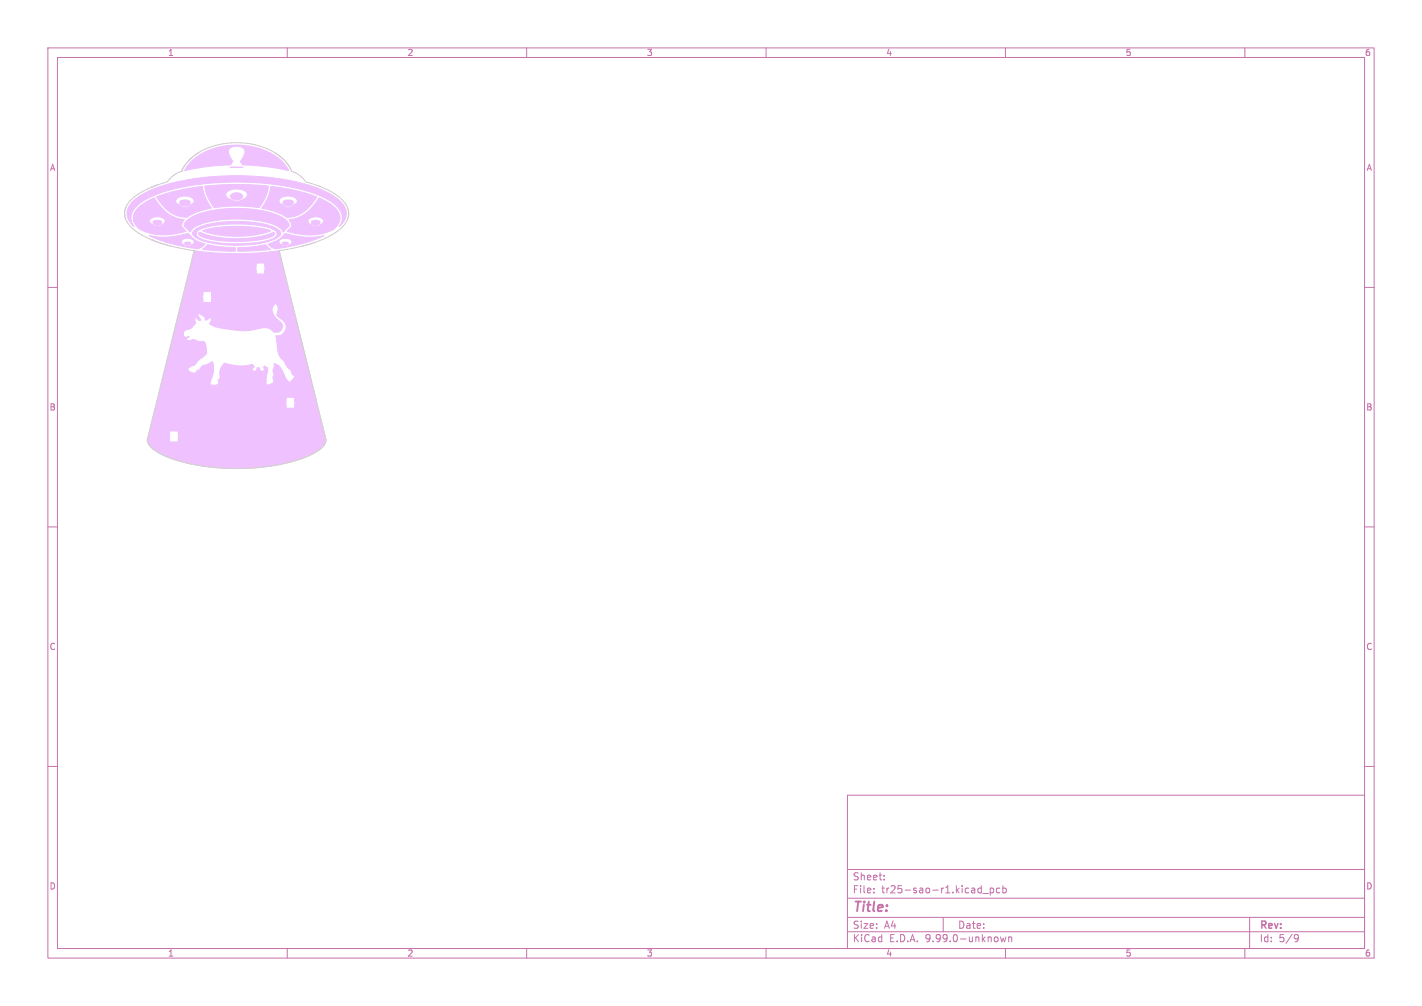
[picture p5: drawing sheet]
<svg xmlns="http://www.w3.org/2000/svg" width="297mm" height="210mm" viewBox="0 0 297 210" stroke-linecap="round" stroke-linejoin="round" font-family="sans-serif">
<defs><g id="words">
<text font-size="2.8" fill="#c872ab" x="178" y="190.9">Title:</text>
<g font-size="2.1" fill="#c872ab">
<text x="178" y="184">Sheet:</text>
<text x="178" y="186.7">File:</text>
<text x="184.1" y="186.7">tr25-sao-r1.kicad_pcb</text>
<text x="178" y="196.9">KiCad</text>
<text x="178" y="194.1">Size:</text>
<text x="184.7" y="194.1">A4</text>
<text x="185.7" y="196.9">E.D.A.</text>
<text x="193.3" y="196.9">9.99.0-unknown</text>
<text x="200" y="194.1">Date:</text>
<text x="263" y="194.3">Rev:</text>
<text x="263" y="196.9">Id:</text>
<text x="267.1" y="196.9">5/9</text>
</g>
<g font-size="1.8" fill="#c872ab">
<text x="35" y="11.9">1</text>
<text x="85" y="11.9">2</text>
<text x="135" y="11.9">3</text>
<text x="185" y="11.9">4</text>
<text x="235" y="11.9">5</text>
<text x="285" y="11.9">6</text>
<text x="10.3" y="35.9">A</text>
<text x="285.4" y="35.9">A</text>
<text x="10.3" y="85.9">B</text>
<text x="285.3" y="85.9">B</text>
<text x="10.3" y="135.9">C</text>
<text x="285.3" y="135.9">C</text>
<text x="10.3" y="185.9">D</text>
<text x="285.3" y="185.9">D</text>
<text x="35" y="199.9">1</text>
<text x="85" y="199.9">2</text>
<text x="135" y="199.9">3</text>
<text x="185" y="199.9">4</text>
<text x="235" y="199.9">5</text>
<text x="285" y="199.9">6</text>
</g>
</g></defs>
<g fill="none" stroke="#c872ab" stroke-width=".21">
<path d="M10 10h277v190h-277zM12 12h273v186h-273zM60 10v2M110 10v2M160 10v2M210 10v2M260 10v2M10 60h2M285 60h2M10 110h2M285 110h2M10 160h2"/>
<path d="M177 166h108v32h-108zM285 160h2M60 198v2M110 198v2M160 198v2M177 194.5h108M177 191.5h108M177 187.5h108M177 181.5h108M182.5 186.3v.1M182.5 185.5v.1M184.7 183.6v.1"/>
<path d="M184.7 182.8v.1M197 191.5v3M204.8 185.4l.2 .1M205 184.9v1.5M205 186.3l-.2 .1M205.3 186.5h1.2M206.8 185.4v1.5M206.8 185.5l.4-.1 .3 .3-.1 .6h-.6M208.8 185.5l-.4-.1-.3 .3 .1 .6h.6M209 195.6l.2 1 .3-.7 .3 .7 .3-1M209.5 185.5l.4-.1 .3 .3-.2 .6h-.5M209.5 184.9v1.5"/>
<path d="M210 198v2M210.7 195.6v1M210.7 195.7l.2-.1 .3 .1 .1 .9M260 198v2M261 191.5v6.5M270.6 195.1l.5 .1a.99 .99 0 0 1-.4 1.4h-.2M271.2 195.7l-.3 .3h-.3"/>
</g>
<g fill="#efc1ff" stroke="#efc1ff" stroke-width=".21">
<path d="M40.6 52.3l4.1 .5 4.4 .2 4.6-.2 4.1-.4a.35 .35 0 0 1 .3-.1 .35 .35 0 0 1 .3 .3l9.7 39.3a5.1 5.1 0 0 1-3.4 3.2 42.7 42.7 0 0 1-16.2 2.7h-.2a36.9 36.9 0 0 1-15-3.2l-1.7-1.2-.8-1.1h6.5v-2.3h-1.9v2.3h-4.6v-.5l1.6-6.6h29.2v-2.3h-1.9v2.3h-27.3l3.8-15.4 2.1 .1a.68 .68 0 0 0 .5 .5 .68 .68 0 0 0 .7-.2v.1a.45 .45 0 0 0-.4 .2 .45 .45 0 0 0 0 .5l.5 .1 .9-.2 1.4 .4a.84 .84 0 0 1 .9 .1 .84 .84 0 0 1 .2 .9l.1 .8a.81 .81 0 0 1-.5 1.2l-1.4 1.2a2.13 2.13 0 0 1-1.4 1.1l-.3 .1a.38 .38 0 0 0-.3 .4 .38 .38 0 0 0 .3 .4l.3 .2a.9 .9 0 0 0 1.3-.1l.1-.3a.37 .37 0 0 0 .4 0 .37 .37 0 0 0 .2-.4 1.76 1.76 0 0 1 1.6-.8l.6-.4a.32 .32 0 0 1 .4-.1 .32 .32 0 0 1 .1 .4l.1 1.7-.5 1.5a.95 .95 0 0 0-.2 1.1l1.2 .1a.5 .5 0 0 0 .6-.4 .77 .77 0 0 1 .3-1.1l-.1-1.2 .3-.9 .7-1 .5 .1a8.4 8.4 0 0 0 5.2 .1l.3 .3a.22 .22 0 0 1 .2 .3 .22 .22 0 0 1-.2 .2 .46 .46 0 0 0 .3 .7 .46 .46 0 0 0 .5-.6v-.2l.5 .1a.5 .5 0 0 0 .2 .6 .5 .5 0 0 0 .7-.1 .5 .5 0 0 0-.1-.7 .34 .34 0 0 1 .4-.2 .34 .34 0 0 1 .3 .3l.2 .1v.4l-.3 1.4v1.6a1.41 1.41 0 0 0 1.6-.6v-.2a1.04 1.04 0 0 1 0-1.1l-.2-1 .3-1.4a2.83 2.83 0 0 1 2 2.2 2.12 2.12 0 0 0 1.2 1.7l.3-.2a1.18 1.18 0 0 0 .7-1.1l-.6-.6a1.82 1.82 0 0 0-1-1.4l-.7-1.2a4 4 0 0 1-1.4-3.6l-.2-1.6a1.92 1.92 0 0 0 2.1-1.5 1.92 1.92 0 0 0-1.3-2.2l-.1-.1a.75 .75 0 0 1-.3-1.2 1.58 1.58 0 0 0-.4-1.8l-.4 .4a2.18 2.18 0 0 0 .9 3.1l.3 .3a1.24 1.24 0 0 1 .5 1.5 1.24 1.24 0 0 1-1.4 .7h-.3l-.3-.2a3.2 3.2 0 0 0-3.4-.4l-.6 .1a18.2 18.2 0 0 1-8.9-1.1l-.2-.2a.75 .75 0 0 0 .1-1.2l-1 .6a2.29 2.29 0 0 0-1.3-1.5 .74 .74 0 0 0 .2 1.2l.1 .2a.85 .85 0 0 1-.9-.7l-.3 .7a.91 .91 0 0 1-.4 1.3l-.4 .4-.5 .2a1 1 0 0 0-1.1 1.1h-2.1l1.7-6.6h6.3v-2.3h-1.9v2.3h-4.4l1.4-6h16.1v-2.3h-1.9v2.3h-14.2z"/>
<path d="M42.3 52l1.1-.9 2.7 .4 3.1 .2v.8l-3.9-.2z"/>
<path d="M49.6 51.7l2.8-.1 2.6-.4a.86 .86 0 0 1 1 .5l.5 .4-6.9 .4z"/>
<path d="M56 50.9l1.2-.4h1l.2 .4 1 .6 .5-.1 .5-.3a.66 .66 0 0 0 .6-.8 .66 .66 0 0 0-.8-.5 1.42 1.42 0 0 0-2 .7h-1l1.1-.5 .9-.9a.6 .6 0 0 1 1-.2l3.8 .6h1.7l2-.3-.2 .1a35.1 35.1 0 0 1-9.8 2.6l-.8-.2z"/>
<path d="M31.1 49.2l2.9 .3a17.2 17.2 0 0 0 5.3-.8l.2 .3a6.5 6.5 0 0 0 3.3 1.9l-.6 .6-.9 .4-3.3-.5-3.5-.9h3.3l.3 .4 .9 .6 .6-.1 .4-.3a.65 .65 0 0 0 .6-.7 .65 .65 0 0 0-.7-.6 1.57 1.57 0 0 0-2.1 .7h-3.3z"/>
<path d="M35.2 51.2l.3 .1z"/>
<path d="M63.3 51.3l.4-.1z"/>
<path d="M40.5 48.1a12.5 12.5 0 0 1 6.9-1.8 20.4 20.4 0 0 1 10.5 1.5 .98 .98 0 0 1 .7 1 .98 .98 0 0 1-.8 .9 22.1 22.1 0 0 1-9 1.5 16.2 16.2 0 0 1-8.1-1.8l-.5-.6h.8a2.26 2.26 0 0 0 2.1 1.4 27.8 27.8 0 0 0 13.9-.4 1.01 1.01 0 0 0 .9-1 1.01 1.01 0 0 0-1-1 27.7 27.7 0 0 0-14.8-.1l-.8 .5-.3 .6h-.8z"/>
<path d="M34.4 51l.5 .2z"/>
<path d="M64 51.2l.4-.2z"/>
<path d="M33.7 50.8l.5 .2z"/>
<path d="M64.7 51l.4-.2z"/>
<path d="M33.1 50.6l.5 .2z"/>
<path d="M65.3 50.8l.4-.2z"/>
<path d="M32.3 50.3l.6 .2z"/>
<path d="M31.5 50l.6 .3z"/>
<path d="M60.4 45.9a8.8 8.8 0 0 0 6.3-4.6 7.2 7.2 0 0 1 4.3 3.6 2.91 2.91 0 0 1-1.5 3.1 13.4 13.4 0 0 1-9.5 .3l.4-.4a1.02 1.02 0 0 0 .2-1.8h3.7l.1 .4 .4 .3a1.75 1.75 0 0 0 2.8-.7 1.98 1.98 0 0 0-2.3-.8l-.7 .3-.3 .5h-3.7z"/>
<path d="M28.9 43.3l1.3-1 2-1a7.9 7.9 0 0 0 6.3 4.5 1.16 1.16 0 0 0-.4 1.7l.8 .8-.5 .1a11.8 11.8 0 0 1-9.5-.8l-1-1.4h3.3l.2 .4 .4 .2a1.61 1.61 0 0 0 2.3-.1 .7 .7 0 0 0 .4-.8 .7 .7 0 0 0-.7-.5l-.9-.1a1.63 1.63 0 0 0-1.7 .9h-3.3a2.63 2.63 0 0 1 1-2.9z"/>
<path d="M39.1 46a12.4 12.4 0 0 1 6.9-2.3l2.6-.2a21.7 21.7 0 0 1 10.5 2l.9 .7a.87 .87 0 0 1 .4 .8 .87 .87 0 0 1-.6 .7l-.7 .7a2.99 2.99 0 0 0-2.3-1.7 26.4 26.4 0 0 0-15.5 .3 2.4 2.4 0 0 0-1.6 1.5l-1.3-1.4 .2-.5z"/>
<path d="M27.7 42.1l1-.9 1.7-1a38.4 38.4 0 0 1 15.5-3.4 51 51 0 0 1 21.7 3 7.8 7.8 0 0 1 4.5 3.6 3.6 3.6 0 0 1-1.2 3.9 3.2 3.2 0 0 0-1-4.6 22.8 22.8 0 0 0-10.3-3.9 58.9 58.9 0 0 0-25.9 1.4 10.6 10.6 0 0 0-5.7 3.4 2.94 2.94 0 0 0 0 3.7l-.1-.1a3.3 3.3 0 0 1-.2-5.1z"/>
<path d="M72.7 45.3v.1z"/>
<path d="M26.1 45.3v.1z"/>
<path d="M56.6 38.9a34.9 34.9 0 0 1 9.6 2.2l-.3 .4a6.9 6.9 0 0 1-6.1 3.8 12.6 12.6 0 0 0-5.1-1.8l.9-1.5h2.7l.2 .5 1.3 .8 1-.1 .5-.4a.95 .95 0 0 0 .8-1 2.58 2.58 0 0 0-3.8-.1v.3h-2.7a8.2 8.2 0 0 0 1-3.1z"/>
<path d="M32.7 41.1l.2-.1a34.9 34.9 0 0 1 9.4-2 9.4 9.4 0 0 0 1.9 4.5 13.6 13.6 0 0 0-5.2 1.8 6.6 6.6 0 0 1-5.8-3.3h3.5l.1 .4 .6 .3a1.74 1.74 0 0 0 2.6-.1 .8 .8 0 0 0 .5-.9 .8 .8 0 0 0-.8-.6 2.78 2.78 0 0 0-2.9 .6l-.1 .3h-3.5z"/>
<path d="M72.8 45.1v.1z"/>
<path d="M26.1 45.1v.1z"/>
<path d="M26 44.8l.1 .2z"/>
<path d="M72.8 44.8v.2z"/>
<path d="M26 44.6v.1z"/>
<path d="M26 44.4v.1z"/>
<path d="M72.8 44.4v.1z"/>
<path d="M26.1 44.2l-.1 .1z"/>
<path d="M72.8 44.2v.1z"/>
<path d="M26.1 43.9v.2z"/>
<path d="M72.8 43.9v.2z"/>
<path d="M26.1 43.7v.2z"/>
<path d="M72.7 43.7v.1z"/>
<path d="M26.2 43.5v.1z"/>
<path d="M26.3 43.3l-.1 .1z"/>
<path d="M42.8 38.9l6.5-.4 6.3 .3a.33 .33 0 0 1 .5 .1 .33 .33 0 0 1-.1 .4 7.7 7.7 0 0 1-2 4.1l-4.7-.4-4.5 .4a6.5 6.5 0 0 1-1.6-2.8h3.9a2.37 2.37 0 0 0 1.6 1.3 2.89 2.89 0 0 0 2.9-1.1 1.58 1.58 0 0 0-1.8-1.3 2.65 2.65 0 0 0-2.7 1v.1h-3.9z"/>
<path d="M31.5 39.1l.7-.2z"/>
<path d="M32.3 38.8l.6-.2z"/>
<path d="M38 35.5l-.1 .2z"/>
<path d="M60.8 35.5l.1 .2z"/>
<path d="M39.9 33.8a14.8 14.8 0 0 1 14.6-2.7 9 9 0 0 1 5.8 4.5 47.2 47.2 0 0 0-9.6-1.2l-.1-.1a.74 .74 0 0 1 .1-1.3 1.48 1.48 0 0 0 .1-2.1l-1.1-.4a1.8 1.8 0 0 0-2 1 4.4 4.4 0 0 0 .9 2.2l-.2 .3a.57 .57 0 0 1-.9 .4l-.1 .1a45.8 45.8 0 0 0-8.9 1.1z"/>
<path d="M38.2 35.2l-.1 .2z"/>
<path d="M60.6 35.2l.2 .2z"/>
<path d="M60.5 34.8l.1 .3z"/>
<path d="M48.1 34.9h2.6z"/>
<path d="M60.3 34.5l.1 .3z"/>
<path d="M38.6 34.6l-.1 .1z"/>
<path d="M60.1 34.3l.1 .2z"/>
<path d="M38.8 34.3l-.1 .1z"/>
<path d="M39 33.9l-.1 .2z"/>
<path d="M59.8 34l.2 .1z"/>
<path d="M39.3 33.7l-.2 .2z"/>
<path d="M59.6 33.7l.1 .2z"/>
<path d="M39.5 33.5l.1-.1-.3 .2z"/>
<path d="M59.3 33.4l.2 .2z"/>
<path d="M39.7 33.2l.2-.1-.3 .2z"/>
<path d="M59.1 33.1l.1 .2z"/>
<path d="M39.9 33l.2-.2z"/>
<path d="M58.7 32.8l.2 .2z"/>
<path d="M40.2 32.7l.2-.1z"/>
<path d="M58.4 32.6l.2 .2z"/>
<path d="M58.1 32.3l.3 .2z"/>
<path d="M40.6 32.5l.1-.1z"/>
<path d="M40.9 32.3l.2-.2z"/>
<path d="M57.8 32.1l.2 .2z"/>
<path d="M41.2 32l.2-.1z"/>
<path d="M57.4 31.9l.2 .1z"/>
<path d="M59 50.7a.81 .81 0 0 1 1.2 .2 .64 .64 0 0 1-.7 .3 .64 .64 0 0 1-.5-.5z"/>
<path d="M38.6 50.7a.75 .75 0 0 1 1.2 .2 .63 .63 0 0 1-.7 .3 .63 .63 0 0 1-.5-.5z"/>
<path d="M41.6 48.6l.1-.1a23.9 23.9 0 0 0 15.5 0l.2 .3a3.1 3.1 0 0 1-2.4 1.1l-3.4 .4-4 .1a12.2 12.2 0 0 1-6-1.4l-.1-.2z"/>
<path d="M42.3 48.2l.3-.1a27.7 27.7 0 0 1 14 .1h-.2a23 23 0 0 1-14.1 0z"/>
<path d="M65.1 46.2l.2-.1a1.17 1.17 0 0 1 1.5 .4 .92 .92 0 0 1-.9 .6 .92 .92 0 0 1-.8-.8z"/>
<path d="M32 46.2a1.26 1.26 0 0 1 1.8 .2 .9 .9 0 0 1-1 .7 .9 .9 0 0 1-.8-.8z"/>
<path d="M59.2 42a1.45 1.45 0 0 1 2.1 .3 1.13 1.13 0 0 1-1.2 .7 1.13 1.13 0 0 1-1-.9z"/>
<path d="M37.6 42.1a1.63 1.63 0 0 1 2.1 .1 1.15 1.15 0 0 1-1.1 .8 1.15 1.15 0 0 1-1.1-.8z"/>
<path d="M48.3 40.6a1.6 1.6 0 0 1 2.4 .4 1.47 1.47 0 0 1-2.6 0z"/>
<path d="M34.2 90h1.2v.8h-1.2z"/>
<path d="M34.2 91.5h1.2v.8h-1.2z"/>
<path d="M37.2 91.5h1.2v.8h-1.2z"/>
<path d="M37.2 90h1.2v.8h-1.2z"/>
<path d="M58.6 82.9h1.1v.8h-1.1z"/>
<path d="M58.6 84.4h1.1v.8h-1.1z"/>
<path d="M61.5 84.4h1.2v.8h-1.2z"/>
<path d="M61.5 82.9h1.2v.8h-1.2z"/>
<path d="M41.2 60.9h1.2v.8h-1.2z"/>
<path d="M41.2 62.4h1.2v.8h-1.2z"/>
<path d="M44.2 62.4h1.2v.8h-1.2z"/>
<path d="M44.2 60.9h1.2v.8h-1.2z"/>
<path d="M52.3 54.9h1.2v.8h-1.2z"/>
<path d="M52.3 56.4h1.2v.8h-1.2z"/>
<path d="M55.3 56.4h1.2v.8h-1.2z"/>
<path d="M55.3 54.9h1.2v.8h-1.2z"/>
<circle cx="38.3" cy="34.9" r=".1"/>
</g>
<path d="M27.5 41.6a17.4 17.4 0 0 1 7.5-3.6 5.8 5.8 0 0 1 2.9-2.2 9.8 9.8 0 0 1 6.8-5.3 15 15 0 0 1 14.8 3.1l1.1 1.5a.95 .95 0 0 0 1 .9l1.1 .7 1.2 1.3a15.6 15.6 0 0 1 8.2 4.4 3.6 3.6 0 0 1-.8 5.1 21.1 21.1 0 0 1-9.7 4.2l-3.3 .6 9.8 39.5a3.7 3.7 0 0 1-2.3 2.7 36.1 36.1 0 0 1-17.3 3.3 35 35 0 0 1-15.5-3.3 3.7 3.7 0 0 1-2.2-2.7l9.7-39.5a26.9 26.9 0 0 1-12.6-4.4 3.9 3.9 0 0 1-1.7-4.5l.6-1z" fill="none" stroke="#d0d2cd" stroke-width=".21"/>
<use href="#words"/>
</svg>
